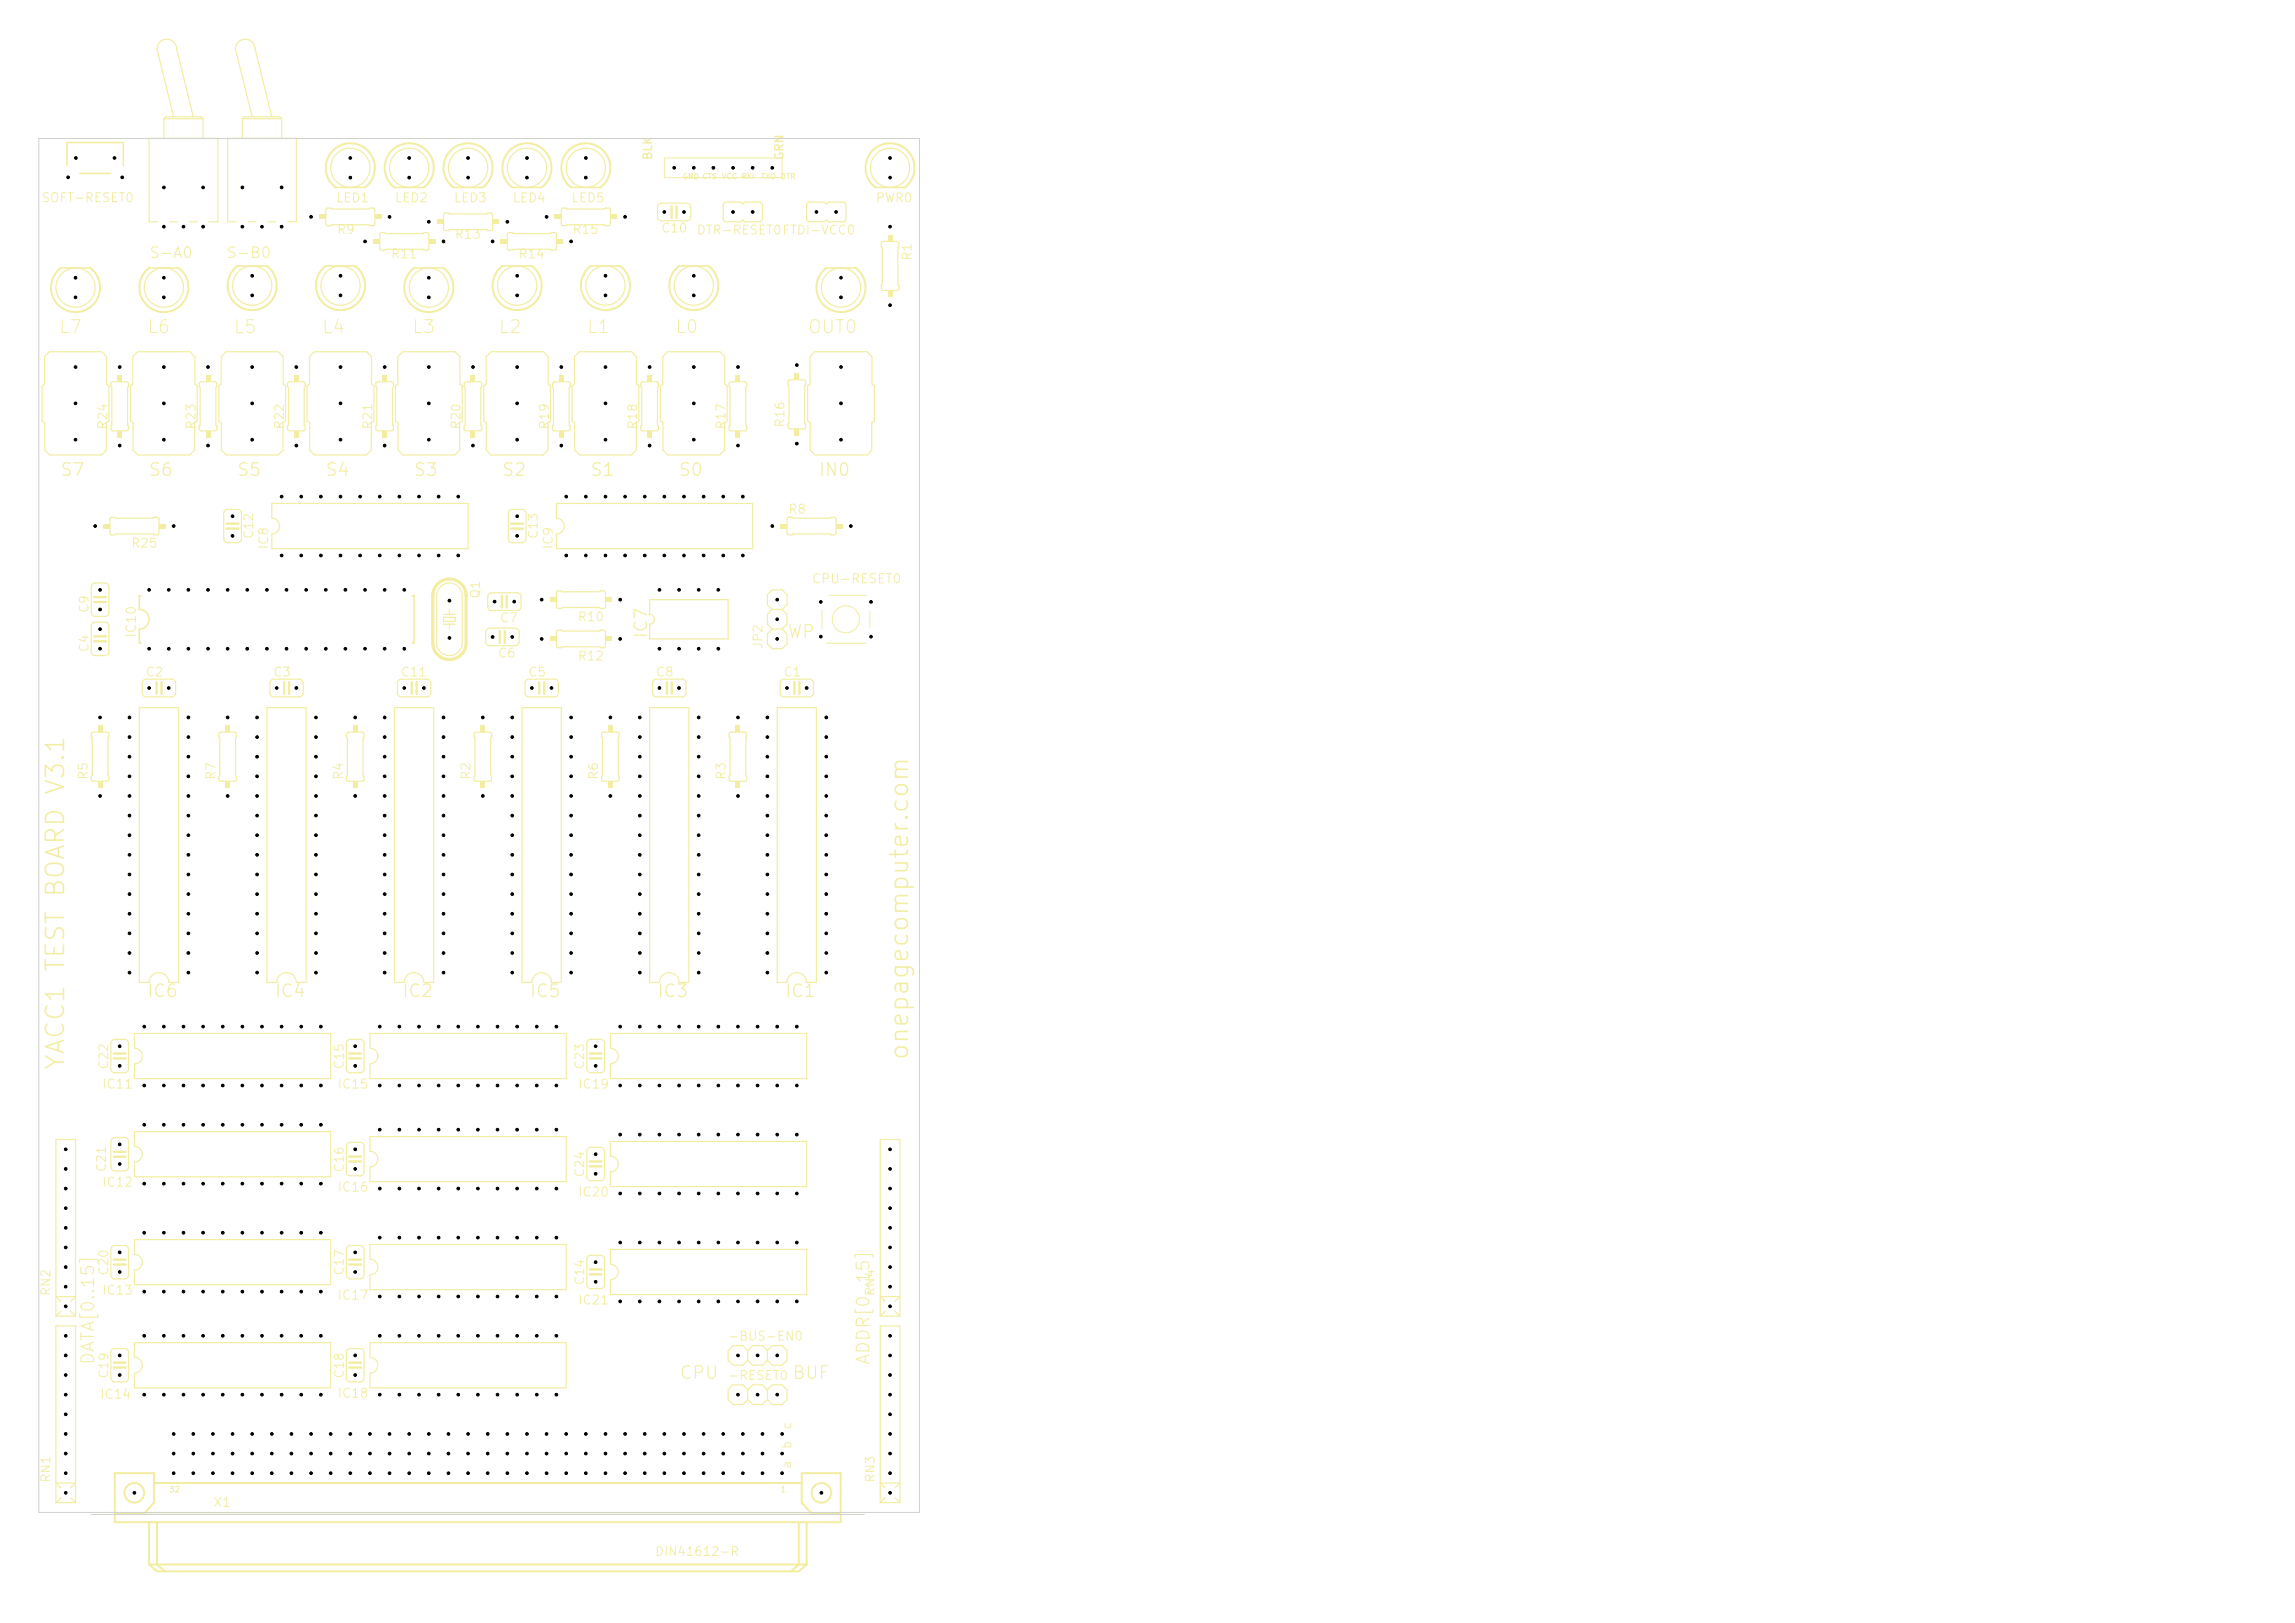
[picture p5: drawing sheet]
<svg xmlns="http://www.w3.org/2000/svg" width="297mm" height="210mm" viewBox="0 0 297 210" stroke-linecap="round" stroke-linejoin="round" font-family="sans-serif">
<defs><g id="words">
<g font-size="2.3" fill="#f2eda1">
<text x="118.1" y="137.4" transform="rotate(-90 118.1 137.4)">onepagecomputer.com</text>
<text x="8.9" y="138.7" transform="rotate(-90 8.9 138.7)">YACC1 TEST BOARD V3.1</text>
</g>
<g font-size="1.7" fill="#f2eda1">
<text x="7.5" y="43.5">L7</text>
<text x="18.9" y="43.5">L6</text>
<text x="30.1" y="43.5">L5</text>
<text x="41.5" y="43.5">L4</text>
<text x="53.2" y="43.5">L3</text>
<text x="64.4" y="43.5">L2</text>
<text x="75.8" y="43.5">L1</text>
<text x="87.2" y="43.5">L0</text>
<text x="104.4" y="43.5">OUT0</text>
</g>
<g font-size="1.6" fill="#f2eda1">
<text x="7.7" y="62">S7</text>
<text x="19.1" y="62">S6</text>
<text x="30.6" y="62">S5</text>
<text x="42" y="62">S4</text>
<text x="53.4" y="62">S3</text>
<text x="64.8" y="62">S2</text>
<text x="76.3" y="62">S1</text>
<text x="87.7" y="62">S0</text>
<text x="105.8" y="62">IN0</text>
<text x="84.2" y="82.7" transform="rotate(-90 84.2 82.7)">IC7</text>
<text x="101.8" y="83">WP</text>
<text x="18.9" y="129.4">IC6</text>
<text x="35.4" y="129.4">IC4</text>
<text x="51.9" y="129.4">IC2</text>
<text x="68.4" y="129.4">IC5</text>
<text x="85" y="129.4">IC3</text>
<text x="101.5" y="129.4">IC1</text>
<text x="12.6" y="176.7" transform="rotate(-90 12.6 176.7)">DATA[0..15]</text>
<text x="87.8" y="178.8">CPU</text>
<text x="102.4" y="178.8">BUF</text>
<text x="112.9" y="176.7" transform="rotate(-90 112.9 176.7)">ADDR[0..15]</text>
</g>
<g font-size="1.4" fill="#f2eda1">
<text x="19.2" y="33.7">S-A0</text>
<text x="29.2" y="33.7">S-B0</text>
</g>
<g font-size="1.2" fill="#f2eda1">
<text x="5.3" y="26.4">SOFT-RESET0</text>
<text x="43.4" y="26.5">LED1</text>
<text x="51" y="26.5">LED2</text>
<text x="58.6" y="26.5">LED3</text>
<text x="66.2" y="26.5">LED4</text>
<text x="73.9" y="26.5">LED5</text>
<text x="113.2" y="26.5">PWR0</text>
<text x="43.5" y="30.6">R9</text>
<text x="50.5" y="33.7">R11</text>
<text x="58.8" y="31.2">R13</text>
<text x="67" y="33.7">R14</text>
<text x="74" y="30.6">R15</text>
<text x="85.5" y="30.4">C10</text>
<text x="90.1" y="30.6">DTR-RESET0FTDI-VCC0</text>
<text x="118.3" y="33.8" transform="rotate(-90 118.3 33.8)">R1</text>
<text x="14.2" y="55.7" transform="rotate(-90 14.2 55.7)">R24</text>
<text x="25.6" y="55.7" transform="rotate(-90 25.6 55.7)">R23</text>
<text x="37" y="55.7" transform="rotate(-90 37 55.7)">R22</text>
<text x="48.5" y="55.7" transform="rotate(-90 48.5 55.7)">R21</text>
<text x="59.9" y="55.7" transform="rotate(-90 59.9 55.7)">R20</text>
<text x="71.3" y="55.7" transform="rotate(-90 71.3 55.7)">R19</text>
<text x="82.7" y="55.7" transform="rotate(-90 82.7 55.7)">R18</text>
<text x="94.2" y="55.7" transform="rotate(-90 94.2 55.7)">R17</text>
<text x="101.8" y="55.4" transform="rotate(-90 101.8 55.4)">R16</text>
<text x="16.9" y="71.1">R25</text>
<text x="33" y="69.8" transform="rotate(-90 33 69.8)">C12</text>
<text x="35" y="71.2" transform="rotate(-90 35 71.2)">IC8</text>
<text x="69.9" y="69.8" transform="rotate(-90 69.9 69.8)">C13</text>
<text x="71.8" y="71.2" transform="rotate(-90 71.8 71.2)">IC9</text>
<text x="101.9" y="66.7">R8</text>
<text x="62.4" y="77.6" transform="rotate(-90 62.4 77.6)">Q1</text>
<text x="105" y="75.8">CPU-RESET0</text>
<text x="11.8" y="79.4" transform="rotate(-90 11.8 79.4)">C9</text>
<text x="17.9" y="82.6" transform="rotate(-90 17.9 82.6)">IC10</text>
<text x="64.6" y="80.8">C7</text>
<text x="74.7" y="80.7">R10</text>
<text x="11.8" y="84.5" transform="rotate(-90 11.8 84.5)">C4</text>
<text x="18.8" y="87.8">C2</text>
<text x="35.3" y="87.8">C3</text>
<text x="51.8" y="87.8">C11</text>
<text x="64.4" y="85.4">C6</text>
<text x="68.3" y="87.8">C5</text>
<text x="74.7" y="85.8">R12</text>
<text x="84.8" y="87.8">C8</text>
<text x="99" y="84.1" transform="rotate(-90 99 84.1)">JP2</text>
<text x="101.3" y="87.8">C1</text>
<text x="11.6" y="101" transform="rotate(-90 11.6 101)">R5</text>
<text x="28.1" y="101" transform="rotate(-90 28.1 101)">R7</text>
<text x="44.6" y="101" transform="rotate(-90 44.6 101)">R4</text>
<text x="61.2" y="101" transform="rotate(-90 61.2 101)">R2</text>
<text x="77.7" y="101" transform="rotate(-90 77.7 101)">R6</text>
<text x="94.2" y="101" transform="rotate(-90 94.2 101)">R3</text>
<text x="13.1" y="141.2">IC11</text>
<text x="14.3" y="138.5" transform="rotate(-90 14.3 138.5)">C22</text>
<text x="43.6" y="141.2">IC15</text>
<text x="44.8" y="138.5" transform="rotate(-90 44.8 138.5)">C15</text>
<text x="74.7" y="141.2">IC19</text>
<text x="75.9" y="138.5" transform="rotate(-90 75.9 138.5)">C23</text>
<text x="13.1" y="153.9">IC12</text>
<text x="14" y="151.8" transform="rotate(-90 14 151.8)">C21</text>
<text x="43.6" y="154.5">IC16</text>
<text x="44.8" y="151.8" transform="rotate(-90 44.8 151.8)">C16</text>
<text x="74.7" y="155.1">IC20</text>
<text x="75.9" y="152.4" transform="rotate(-90 75.9 152.4)">C24</text>
<text x="6.8" y="167.8" transform="rotate(-90 6.8 167.8)">RN2</text>
<text x="13.1" y="167.8">IC13</text>
<text x="14.3" y="165.1" transform="rotate(-90 14.3 165.1)">C20</text>
<text x="44.8" y="165.1" transform="rotate(-90 44.8 165.1)">C17</text>
<text x="75.9" y="166.4" transform="rotate(-90 75.9 166.4)">C14</text>
<text x="113.5" y="167.8" transform="rotate(-90 113.5 167.8)">RN4</text>
<text x="43.6" y="168.5">IC17</text>
<text x="74.7" y="169.1">IC21</text>
<text x="94.1" y="173.8">-BUS-EN0</text>
<text x="14.3" y="178.5" transform="rotate(-90 14.3 178.5)">C19</text>
<text x="44.8" y="178.5" transform="rotate(-90 44.8 178.5)">C18</text>
<text x="94.1" y="178.8">-RESET0</text>
<text x="12.9" y="181.3">IC14</text>
<text x="43.6" y="181.2">IC18</text>
<text x="6.8" y="191.9" transform="rotate(-90 6.8 191.9)">RN1</text>
<text x="113.5" y="191.9" transform="rotate(-90 113.5 191.9)">RN3</text>
<text x="27.5" y="195.3">X1</text>
</g>
<g font-size="1.1" fill="#f2eda1">
<text x="84.6" y="20.8" transform="rotate(-90 84.6 20.8)">BLK</text>
<text x="101.7" y="20.8" transform="rotate(-90 101.7 20.8)">GRN</text>
<text x="102.7" y="185.1" transform="rotate(-90 102.7 185.1)">c</text>
<text x="102.7" y="190.1" transform="rotate(-90 102.7 190.1)">a</text>
<text x="102.7" y="187.6" transform="rotate(-90 102.7 187.6)">b</text>
<text x="84.7" y="201.6">DIN41612-R</text>
</g>
<g font-size=".7" fill="#f2eda1">
<text x="88.3" y="23.4">GND CTS</text>
<text x="93.4" y="23.4">VCC RXI</text>
<text x="98.4" y="23.4">TXO</text>
<text x="101" y="23.4">DTR</text>
<text x="21.8" y="193.3">32</text>
<text x="100.9" y="193.3">1</text>
</g>
</g></defs>
<path d="M37.3 49.5l.2-.1h1.7l.3 .2v.4l-.1 .2v4.8l.1 .1v.4l-.2 .2h-1.9l-.2-.1v-.5l.1-.1v-4.8l-.1-.2z" fill="none" stroke="#f2eda1" stroke-width=".15"/>
<g fill="#f2eda1">
<path d="M38 48.5h.7v.9h-.7z"/>
<path d="M38 55.7h.7v.9h-.7z"/>
</g>
<path d="M11.9 94.8l.2-.1h1.7l.3 .2v.5l-.1 .1v4.8l.1 .2v.3l-.2 .3h-1.9l-.2-.2v-.4l.1-.2v-4.8l-.1-.1z" fill="none" stroke="#f2eda1" stroke-width=".15"/>
<g fill="#f2eda1">
<path d="M12.6 93.9h.7v.8h-.7z"/>
<path d="M12.6 101.1h.7v.9h-.7z"/>
</g>
<path d="M25.9 49.5l.1-.1h1.8l.2 .2 .1 .4-.2 .2v4.8l.2 .1v.4l-.2 .2h-1.9l-.2-.1v-.5l.1-.1v-4.8l-.1-.2zM63 81.4l.4-.1h3.3a.51 .51 0 0 1 .5 .5v1.3a.51 .51 0 0 1-.5 .5h-3.3a.51 .51 0 0 1-.5-.5v-1.4z" fill="none" stroke="#f2eda1" stroke-width=".15"/>
<path d="M64.7 81.7v1.5M65.3 81.7v1.5" fill="none" stroke="#f2eda1" stroke-width=".3"/>
<g fill="#f2eda1">
<path d="M26.6 48.5h.6v.9h-.6z"/>
<path d="M26.6 55.7h.6v.9h-.6z"/>
</g>
<path d="M102.1 49.2l.1-.1h1.8l.2 .2 .1 .5-.2 .1v4.8l.2 .2v.3l-.2 .3h-1.9l-.2-.2v-.4l.1-.2v-4.8l-.1-.1zM18.6 88l.3-.1h3.3a.51 .51 0 0 1 .5 .5v1.3a.51 .51 0 0 1-.5 .5h-3.3a.51 .51 0 0 1-.5-.5v-1.4z" fill="none" stroke="#f2eda1" stroke-width=".15"/>
<path d="M20.3 88.3v1.5M20.9 88.3v1.5" fill="none" stroke="#f2eda1" stroke-width=".3"/>
<g fill="#f2eda1">
<path d="M102.8 48.3h.6v.8h-.6z"/>
<path d="M102.8 55.5h.6v.9h-.6z"/>
</g>
<path d="M60.1 49.5l.2-.1h1.8l.2 .2 .1 .4-.2 .2v4.8l.2 .1v.4l-.2 .2h-1.9l-.2-.1v-.5l.1-.1v-4.8l-.1-.2zM47.9 147.1h25.4v5.8h-25.4v-1.9a1.02 1.02 0 0 0 1-1 1.02 1.02 0 0 0-1-1z" fill="none" stroke="#f2eda1" stroke-width=".15"/>
<g fill="#f2eda1">
<path d="M60.9 48.5h.6v.9h-.6z"/>
<path d="M60.9 55.7h.6v.9h-.6z"/>
</g>
<path d="M65.9 66.1l.3-.2h1.4a.51 .51 0 0 1 .5 .5v3.3a.51 .51 0 0 1-.5 .5h-1.3a.51 .51 0 0 1-.5-.5v-3.3zM44.9 94.8l.2-.1h1.8l.2 .2v.5l-.1 .1v4.8l.1 .2v.3l-.2 .3h-1.8l-.3-.2v-.4l.2-.2v-4.8l-.2-.1zM45 161.3l.3-.1h1.3a.51 .51 0 0 1 .5 .5v3.3a.51 .51 0 0 1-.5 .5h-1.3a.51 .51 0 0 1-.5-.5v-3.3z" fill="none" stroke="#f2eda1" stroke-width=".15"/>
<path d="M66.2 67.8h1.5M66.2 68.4h1.5M45.2 163h1.5M45.2 163.6h1.5" fill="none" stroke="#f2eda1" stroke-width=".3"/>
<g fill="#f2eda1">
<path d="M45.7 93.9h.6v.8h-.6z"/>
<path d="M45.7 101.1h.6v.9h-.6z"/>
</g>
<path d="M77.9 94.8l.2-.1h1.8l.2 .2v.5l-.1 .1v4.8l.1 .2v.3l-.1 .3h-1.9l-.2-.2-.1-.4 .2-.2v-4.8l-.2-.1z" fill="none" stroke="#f2eda1" stroke-width=".15"/>
<g fill="#f2eda1">
<path d="M78.7 93.9h.6v.8h-.6z"/>
<path d="M78.7 101.1h.6v.9h-.6z"/>
</g>
<g fill="none" stroke="#f2eda1" stroke-width=".15">
<path d="M93.8 26.2h2.1l.2 .2 .3-.2h2l.3 .2v2l-.3 .3h-2l-.3-.3-.2 .3h-2.1l-.2-.3v-2zM14.3 67l.6-.1 .1 .2h4.8l.1-.2h.5l.2 .3v1.8l-.3 .2h-.4l-.1-.1h-4.8l-.1 .1h-.5l-.2-.2v-1.8zM99.9 78.9l-.6-.7v-1.2l.6-.7h1.3l.6 .7v1.2l-.6 .7M99.9 78.9l-.6 .6v1.3l.6 .6M99.9 78.9h1.3M101.2 78.9l.6 .6v1.3l-.6 .6M99.9 81.4l-.6 .6v1.3l.6 .6h1.3l.6-.6v-1.3l-.6-.6M99.9 81.4h1.3M17.4 133.7h25.4v5.9h-25.4v-1.9a1.02 1.02 0 0 0 1-1.1 1.02 1.02 0 0 0-1-1zM113.9 170.3v-22.9h2.6v22.9M113.9 170.3h2.6M114.5 168.4l-.6-.6h2.6l-.7 .6"/>
<path d="M114.5 169.7l-.6 .6M115.8 169.7l.7 .6"/>
<circle cx="9.8" cy="37.2" r="2.54"/>
</g>
<path d="M7.9 34.7h3.8" fill="none" stroke="#f2eda1" stroke-width=".2"/>
<path d="M7.9 34.7a3.2 3.2 0 0 0-.5 4.6 3.2 3.2 0 0 0 4.7 0 3.2 3.2 0 0 0-.4-4.6" fill="none" stroke="#f2eda1" stroke-width=".25"/>
<g fill="#f2eda1">
<path d="M13.4 67.8h.8v.6h-.8z"/>
<path d="M20.6 67.8h.8v.6h-.8z"/>
</g>
<path d="M104.6 26.2h2.1l.2 .2 .3-.2h2l.3 .2v2l-.3 .3h-2l-.3-.3-.2 .3h-2.1l-.2-.3v-2zM63.5 45.5h6.8l.6 .6v3.6l.3 .2v4.6l-.3 .2v3.5l-.6 .7h-6.7l-.7-.7v-3.5l-.3-.2v-4.6l.3-.2v-3.6zM94.4 94.8l.2-.1h1.8l.2 .2v.5l-.1 .1v4.8l.1 .2v.3l-.1 .3h-1.9l-.2-.2v-.4l.1-.2v-4.8l-.1-.1zM17.4 160.4h25.4v5.8h-25.4v-1.9a1.02 1.02 0 0 0 1-1 1.02 1.02 0 0 0-1-1z" fill="none" stroke="#f2eda1" stroke-width=".15"/>
<path d="M18.3 77.1h-.3v1.8a1.27 1.27 0 0 1 1.3 1.2 1.27 1.27 0 0 1-1.3 1.3v1.8h.3M53.3 77.1h.3v6.1h-.3" fill="none" stroke="#f2eda1" stroke-width=".2"/>
<g fill="#f2eda1">
<path d="M95.2 93.9h.6v.8h-.6z"/>
<path d="M95.2 101.1h.6v.9h-.6z"/>
</g>
<path d="M8.7 21.4v-3h7.3v3M10.3 22.4h4M43.4 24.3h3.8M73.9 24.3h3.8M113.3 24.3h3.8" fill="none" stroke="#f2eda1" stroke-width=".2"/>
<path d="M43.4 24.3a3.2 3.2 0 0 1-.4-4.7 3.2 3.2 0 0 1 4.7 0 3.2 3.2 0 0 1-.5 4.7M73.9 24.3a3.2 3.2 0 0 1-.4-4.7 3.2 3.2 0 0 1 4.7 0 3.2 3.2 0 0 1-.5 4.7M113.3 24.3a3.2 3.2 0 0 1-.5-4.7 3.2 3.2 0 0 1 4.7 0 3.2 3.2 0 0 1-.4 4.7" fill="none" stroke="#f2eda1" stroke-width=".25"/>
<g fill="none" stroke="#f2eda1" stroke-width=".15">
<path d="M21.2 15.4v2.5M21.2 15.4l.3-.3h4.5l.3 .3M21.2 15.4h5.1M22.5 15.1l-2.2-8.8a1.27 1.27 0 0 1 1.3-1.2 1.27 1.27 0 0 1 1.3 1.2l2.1 8.8M26.3 15.4v2.5M20.4 28.7h-1.1v-10.8h8.9v10.8h-1.2M22 28.7h1M24.5 28.7h1M17.8 45.5h6.8l.6 .6v3.6l.3 .2v4.6l-.3 .2v3.5l-.6 .7h-6.7l-.7-.7v-3.5l-.3-.2v-4.6l.3-.2v-3.6zM40.7 45.5h6.7l.7 .6v3.6l.3 .2v4.6l-.3 .2v3.5l-.7 .7h-6.7l-.6-.7v-3.5l-.4-.2v-4.6l.4-.2v-3.6zM83 49.5l.2-.1h1.8l.2 .2v.4l-.1 .2v4.8l.1 .1v.4l-.2 .2h-1.8l-.3-.1v-.5l.2-.1v-4.8l-.2-.2zM12 75.6l.3-.2h1.3a.51 .51 0 0 1 .5 .5v3.3a.51 .51 0 0 1-.5 .6h-1.3a.51 .51 0 0 1-.5-.6v-3.3z"/>
<path d="M29.1 66.1l.3-.2h1.3a.51 .51 0 0 1 .5 .5v3.3a.51 .51 0 0 1-.5 .5h-1.2a.51 .51 0 0 1-.5-.5v-3.3zM57 75.9a1.65 1.65 0 0 1 1.8-.3 1.65 1.65 0 0 1 1 1.5v6.1a1.65 1.65 0 0 1-1.6 1.6 1.65 1.65 0 0 1-1.7-1.6v-6.1a1.65 1.65 0 0 1 .5-1.2zM57.4 79.9h1.5v.5h-1.5zM57.4 79.5h1.5M58.2 78.9v.6M72 65.1h25.4v5.9h-25.4v-1.9a1.02 1.02 0 0 0 1-1 1.02 1.02 0 0 0-1-1zM57.4 80.8h1.5M58.2 80.8v.6M39.6 127v-35.4h-5.1v35.5h1.3a1.27 1.27 0 0 1 1.3-1.2 1.27 1.27 0 0 1 1.2 1.2h1.3M47.9 133.7h25.4v5.9h-25.4v-1.9a1.02 1.02 0 0 0 1-1.1 1.02 1.02 0 0 0-1-1zM56.1 127v-35.4h-5v35.5h1.2a1.27 1.27 0 0 1 1.3-1.2 1.27 1.27 0 0 1 1.3 1.2h1.2M72.6 127v-35.4h-5v35.5h1.2a1.27 1.27 0 0 1 1.3-1.2 1.27 1.27 0 0 1 1.3 1.2h1.2"/>
<path d="M76.1 134.6l.3-.1h1.3a.51 .51 0 0 1 .5 .5v3.3a.51 .51 0 0 1-.5 .5h-1.3a.51 .51 0 0 1-.5-.5v-3.3zM79 133.7h25.4v5.9h-25.4v-1.9a1.02 1.02 0 0 0 1-1.1 1.02 1.02 0 0 0-1-1zM105.7 127v-35.4h-5.1v35.5h1.2a1.27 1.27 0 0 1 1.3-1.2 1.27 1.27 0 0 1 1.3 1.2h1.3M45 148l.3-.2h1.3a.51 .51 0 0 1 .5 .5v3.3a.51 .51 0 0 1-.5 .5h-1.3a.51 .51 0 0 1-.5-.5v-3.3zM79 147.7h25.4v5.8h-25.4v-1.9a1.02 1.02 0 0 0 1-1 1.02 1.02 0 0 0-1-1zM14.5 174.6l.3-.1h1.3a.51 .51 0 0 1 .5 .5v3.3a.51 .51 0 0 1-.5 .5h-1.2a.51 .51 0 0 1-.6-.5v-3.3zM14.5 161.3l.3-.1h1.3a.51 .51 0 0 1 .5 .5v3.3a.51 .51 0 0 1-.5 .5h-1.2a.51 .51 0 0 1-.6-.5v-3.3zM96.8 179.8l-.7-.6h-1.2l-.7 .6v1.3l.7 .6h1.2l.7-.6M96.8 179.8l.6-.6h1.3l.6 .6M96.8 179.8v1.3M99.3 179.8l.6-.6h1.3l.6 .6v1.3l-.6 .6h-1.3l-.6-.6M99.3 179.8v1.3"/>
<path d="M96.8 181.1l.6 .6h1.3l.6-.6M113.9 194.4v-22.8h2.6v22.8M113.9 194.4h2.6M114.5 192.5l-.6-.6h2.6l-.7 .6M114.5 193.8l-.6 .6M115.8 193.8l.7 .6"/>
<circle cx="45.3" cy="21.7" r="2.54"/>
<circle cx="75.8" cy="21.7" r="2.54"/>
<circle cx="115.2" cy="21.7" r="2.54"/>
</g>
<path d="M56.6 75.6a2.16 2.16 0 0 1 2.4-.5 2.16 2.16 0 0 1 1.3 2v6.1a2.16 2.16 0 0 1-2.1 2.1 2.16 2.16 0 0 1-2.2-2.1v-6.1a2.16 2.16 0 0 1 .6-1.5z" fill="none" stroke="#f2eda1" stroke-width=".41"/>
<path d="M12.2 77.3h1.5M12.2 77.9h1.5M29.3 67.8h1.6M29.3 68.4h1.6M76.3 136.3h1.5M76.3 137h1.5M45.2 149.7h1.5M45.2 150.3h1.5M14.7 176.3h1.6M14.7 177h1.6M14.7 163h1.6M14.7 163.6h1.6" fill="none" stroke="#f2eda1" stroke-width=".3"/>
<g fill="none" stroke="#f2eda1" stroke-width=".13">
<path d="M106.4 78.9v2.4M107.3 77h4.8M112.6 79v2.2M107 83.2h5.1"/>
<circle cx="109.5" cy="80.1" r="1.75"/>
</g>
<g fill="#f2eda1">
<path d="M83.8 48.5h.6v.9h-.6z"/>
<path d="M83.8 55.7h.6v.9h-.6z"/>
</g>
<path d="M86 20.4h15.2v2.6h-15.2z" fill="none" stroke="#f2eda1" stroke-width=".13"/>
<g fill="none" stroke="#f2eda1" stroke-width=".15">
<path d="M72.7 27l.6-.1 .1 .1h4.8l.2-.1h.4l.2 .3v1.8l-.3 .2h-.3l-.2-.1h-4.8l-.1 .1h-.5l-.2-.2v-1.8zM52.1 45.5h6.8l.6 .6v3.6l.3 .2v4.6l-.3 .2v3.5l-.7 .7h-6.7l-.6-.7v-3.5l-.3-.2v-4.6l.3-.2v-3.6zM84.1 77.6h10.1v5.1h-10.1v-1.9a.63 .63 0 0 0 .6-.7 .63 .63 0 0 0-.6-.6zM84.6 88l.4-.1h3.3a.51 .51 0 0 1 .5 .5v1.3a.51 .51 0 0 1-.5 .5h-3.3a.51 .51 0 0 1-.5-.5v-1.4zM76.1 148.6l.3-.1h1.3a.51 .51 0 0 1 .5 .5v3.3a.51 .51 0 0 1-.5 .5h-1.3a.51 .51 0 0 1-.5-.5v-3.3zM17.4 173.7h25.4v5.9h-25.4v-1.9a1.02 1.02 0 0 0 1-1 1.02 1.02 0 0 0-1-1.1zM79 161.7h25.4v5.8h-25.4v-1.9a1.02 1.02 0 0 0 1-1 1.02 1.02 0 0 0-1-1z"/>
<circle cx="89.8" cy="37" r="2.54"/>
</g>
<path d="M86.3 88.3v1.5M86.9 88.3v1.5M76.3 150.3h1.5M76.3 150.9h1.5" fill="none" stroke="#f2eda1" stroke-width=".3"/>
<path d="M87.9 34.4h3.8" fill="none" stroke="#f2eda1" stroke-width=".2"/>
<path d="M87.9 34.4a3.2 3.2 0 0 0-.5 4.7 3.2 3.2 0 0 0 4.7 0 3.2 3.2 0 0 0-.4-4.7" fill="none" stroke="#f2eda1" stroke-width=".25"/>
<g fill="#f2eda1">
<path d="M71.8 27.8h.8v.6h-.8z"/>
<path d="M79 27.8h.9v.6h-.9z"/>
</g>
<path d="M57.5 27.6h.5l.2 .1h4.8l.1-.1h.5l.1 .2v1.9l-.2 .1h-.4l-.1-.1h-4.8l-.2 .1h-.4l-.2-.2v-1.8zM47.9 173.7h25.4v5.9h-25.4v-1.9a1.02 1.02 0 0 0 1-1 1.02 1.02 0 0 0-1-1.1z" fill="none" stroke="#f2eda1" stroke-width=".15"/>
<g fill="#f2eda1">
<path d="M56.5 28.4h.9v.6h-.9z"/>
<path d="M63.7 28.4h.9v.6h-.9z"/>
</g>
<path d="M72.1 76.5h.5l.2 .1h4.8l.1-.1h.5l.2 .2-.1 1.9-.2 .1h-.4l-.1-.1h-4.8l-.2 .1h-.4l-.2-.2v-1.8z" fill="none" stroke="#f2eda1" stroke-width=".15"/>
<g fill="#f2eda1">
<path d="M71.1 77.3h.9v.6h-.9z"/>
<path d="M78.4 77.3h.8v.6h-.8z"/>
</g>
<path d="M19.3 34.7h3.8M42.2 34.4h3.8M106.9 34.7h3.8" fill="none" stroke="#f2eda1" stroke-width=".2"/>
<path d="M19.3 34.7a3.2 3.2 0 0 0-.4 4.6 3.2 3.2 0 0 0 4.7 0 3.2 3.2 0 0 0-.5-4.6M42.2 34.4a3.2 3.2 0 0 0-.5 4.7 3.2 3.2 0 0 0 4.7 0 3.2 3.2 0 0 0-.4-4.7M106.9 34.7a3.2 3.2 0 0 0-.4 4.6 3.2 3.2 0 0 0 4.7 0 3.2 3.2 0 0 0-.5-4.6" fill="none" stroke="#f2eda1" stroke-width=".25"/>
<g fill="none" stroke="#f2eda1" stroke-width=".15">
<path d="M86.4 45.5h6.8l.6 .6v3.6l.3 .2v4.6l-.3 .2v3.5l-.7 .7h-6.7l-.6-.7v-3.5l-.3-.2v-4.6l.3-.2v-3.6zM94.4 49.5l.2-.1h1.8l.2 .2v.4l-.1 .2v4.8l.1 .1v.4l-.1 .2h-1.9l-.2-.1v-.5l.1-.1v-4.8l-.1-.2zM14.5 134.6l.3-.1h1.3a.51 .51 0 0 1 .5 .5v3.3a.51 .51 0 0 1-.5 .5h-1.2a.51 .51 0 0 1-.6-.5v-3.3zM23.1 127v-35.4h-5.1v35.5h1.3a1.27 1.27 0 0 1 1.3-1.2 1.27 1.27 0 0 1 1.2 1.2h1.3"/>
<circle cx="21.2" cy="37.2" r="2.54"/>
<circle cx="44.1" cy="37" r="2.54"/>
<circle cx="108.8" cy="37.2" r="2.54"/>
</g>
<path d="M14.7 136.3h1.6M14.7 137h1.6" fill="none" stroke="#f2eda1" stroke-width=".3"/>
<g fill="#f2eda1">
<path d="M95.2 48.5h.6v.9h-.6z"/>
<path d="M95.2 55.7h.6v.9h-.6z"/>
</g>
<path d="M65.7 30.2l.6-.1 .1 .1h4.8l.2-.1h.4l.2 .2v1.9l-.2 .2h-.4l-.2-.1h-4.8l-.1 .1h-.5l-.1-.3v-1.8zM29.3 45.5h6.7l.6 .6v3.6l.4 .2v4.6l-.4 .2v3.5l-.6 .7h-6.7l-.7-.7v-3.5l-.3-.2v-4.6l.3-.2v-3.6z" fill="none" stroke="#f2eda1" stroke-width=".15"/>
<g fill="#f2eda1">
<path d="M64.8 30.9h.9v.6h-.9z"/>
<path d="M72 30.9h.9v.6h-.9z"/>
</g>
<path d="M61.4 94.8l.2-.1h1.8l.2 .2v.5l-.1 .1v4.8l.1 .2v.3l-.1 .3h-1.9l-.2-.2-.1-.4 .2-.2v-4.8l-.2-.1z" fill="none" stroke="#f2eda1" stroke-width=".15"/>
<g fill="#f2eda1">
<path d="M62.2 93.9h.6v.8h-.6z"/>
<path d="M62.2 101.1h.6v.9h-.6z"/>
</g>
<path d="M48.7 49.5l.2-.1h1.8l.2 .2v.4l-.1 .2v4.8l.1 .1v.4l-.1 .2h-1.9l-.2-.1-.1-.5 .2-.1v-4.8l-.2-.2z" fill="none" stroke="#f2eda1" stroke-width=".15"/>
<g fill="#f2eda1">
<path d="M49.5 48.5h.6v.9h-.6z"/>
<path d="M49.5 55.7h.6v.9h-.6z"/>
</g>
<g fill="none" stroke="#f2eda1" stroke-width=".15">
<path d="M114.1 31.3l.2-.1h1.8l.2 .2v.5l-.1 .1v4.8l.1 .2v.3l-.1 .3h-1.9l-.2-.2-.1-.4 .2-.2v-4.8l-.2-.1zM35.2 65.1h25.4v5.9h-25.4v-1.9a1.02 1.02 0 0 0 1-1 1.02 1.02 0 0 0-1-1zM63.3 76.9l.3-.2h3.3a.51 .51 0 0 1 .5 .5v1.3a.51 .51 0 0 1-.5 .5h-3.3a.51 .51 0 0 1-.5-.5v-1.3zM101.1 88l.4-.1h3.3a.51 .51 0 0 1 .5 .5v1.3a.51 .51 0 0 1-.5 .5h-3.3a.51 .51 0 0 1-.5-.5v-1.4zM45 134.6l.3-.1h1.3a.51 .51 0 0 1 .5 .5v3.3a.51 .51 0 0 1-.5 .5h-1.3a.51 .51 0 0 1-.5-.5v-3.3zM14.5 147.3l.3-.1h1.3a.51 .51 0 0 1 .5 .5v3.3a.51 .51 0 0 1-.5 .5h-1.2a.51 .51 0 0 1-.6-.5v-3.3zM7.2 194.4v-22.8h2.6v22.8M7.2 194.4h2.6M7.9 192.5l-.7-.6h2.6l-.7 .6M7.9 193.8l-.7 .6M9.1 193.8l.7 .6"/>
<circle cx="53" cy="21.7" r="2.54"/>
<circle cx="66.9" cy="37" r="2.54"/>
<circle cx="68.2" cy="21.7" r="2.54"/>
</g>
<path d="M64.9 77.1v1.5M65.6 77.1v1.5M102.8 88.3v1.5M103.5 88.3v1.5M45.2 136.3h1.5M45.2 137h1.5M14.7 149h1.6M14.7 149.7h1.6" fill="none" stroke="#f2eda1" stroke-width=".3"/>
<path d="M51.1 24.3h3.8M65 34.4h3.8M66.3 24.3h3.8" fill="none" stroke="#f2eda1" stroke-width=".2"/>
<g fill="none" stroke="#f2eda1" stroke-width=".25">
<path d="M51 24.3a3.2 3.2 0 0 1-.4-4.7 3.2 3.2 0 0 1 4.7 0 3.2 3.2 0 0 1-.4 4.7M65 34.4a3.2 3.2 0 0 0-.4 4.7 3.2 3.2 0 0 0 4.7 0 3.2 3.2 0 0 0-.5-4.7M66.3 24.3a3.2 3.2 0 0 1-.5-4.7 3.2 3.2 0 0 1 4.7 0 3.2 3.2 0 0 1-.4 4.7M14.9 195.8h3.8l1.2-1.4v-3.8h-5v6.4h93.8M19.3 197v5.4M19.9 191.9h83.9M20.3 197.1v5.3l1 .9M103.4 197.1v5.3l-1 .9M104.4 197v5.4M108.8 190.6v6.4M108.8 190.6h-5v3.8l1.2 1.4h3.7M19.3 202.4h85.1"/>
<path d="M19.3 202.4l1 .9h83.1l1-.9"/>
<circle cx="17.4" cy="193.2" r="1.27"/>
<circle cx="106.3" cy="193.2" r="1.27"/>
</g>
<path d="M14.9 195.9h93.8" fill="none" stroke="#f2eda1" stroke-width=".13"/>
<g fill="#f2eda1">
<path d="M114.9 30.4h.6v.8h-.6z"/>
<path d="M114.9 37.6h.6v.9h-.6z"/>
</g>
<path d="M14.4 49.5l.2-.1h1.8l.2 .2v.4l-.1 .2v4.8l.1 .1v.4l-.1 .2h-1.9l-.2-.1-.1-.5 .2-.1v-4.8l-.2-.2z" fill="none" stroke="#f2eda1" stroke-width=".15"/>
<g fill="#f2eda1">
<path d="M15.2 48.5h.6v.9h-.6z"/>
<path d="M15.2 55.7h.6v.9h-.6z"/>
</g>
<path d="M28.4 94.8l.2-.1h1.7l.3 .2v.5l-.1 .1v4.8l.1 .2v.3l-.2 .3h-1.9l-.2-.2v-.4l.1-.2v-4.8l-.1-.1z" fill="none" stroke="#f2eda1" stroke-width=".15"/>
<g fill="#f2eda1">
<path d="M29.2 93.9h.6v.8h-.6z"/>
<path d="M29.2 101.1h.6v.9h-.6z"/>
</g>
<g fill="none" stroke="#f2eda1" stroke-width=".15">
<path d="M101.9 67l.6-.1 .1 .2h4.8l.2-.2h.4l.2 .3v1.8l-.3 .2h-.3l-.2-.1h-4.8l-.1 .1h-.5l-.2-.2v-1.8zM12 80.7l.3-.2h1.3a.51 .51 0 0 1 .5 .5v3.3a.51 .51 0 0 1-.5 .5h-1.3a.51 .51 0 0 1-.5-.5v-3.3zM51.6 88l.3-.1h3.3a.51 .51 0 0 1 .5 .5v1.3a.51 .51 0 0 1-.5 .5h-3.3a.51 .51 0 0 1-.5-.5v-1.4z"/>
<circle cx="32.6" cy="37" r="2.54"/>
</g>
<path d="M12.2 82.3h1.5M12.2 83h1.5M53.3 88.3v1.5M53.9 88.3v1.5" fill="none" stroke="#f2eda1" stroke-width=".3"/>
<path d="M30.7 34.4h3.8" fill="none" stroke="#f2eda1" stroke-width=".2"/>
<path d="M30.7 34.4a3.2 3.2 0 0 0-.4 4.7 3.2 3.2 0 0 0 4.7 0 3.2 3.2 0 0 0-.5-4.7" fill="none" stroke="#f2eda1" stroke-width=".25"/>
<g fill="#f2eda1">
<path d="M101 67.8h.8v.6h-.8z"/>
<path d="M108.2 67.8h.9v.6h-.9z"/>
</g>
<path d="M76.5 34.4h3.8" fill="none" stroke="#f2eda1" stroke-width=".2"/>
<path d="M76.4 34.4a3.2 3.2 0 0 0-.4 4.7 3.2 3.2 0 0 0 4.7 0 3.2 3.2 0 0 0-.4-4.7" fill="none" stroke="#f2eda1" stroke-width=".25"/>
<g fill="none" stroke="#f2eda1" stroke-width=".15">
<path d="M72.1 81.6l.5-.1 .2 .2h4.8l.1-.2h.5l.2 .3-.1 1.8-.2 .2h-.4l-.1-.1h-4.8l-.2 .1h-.4l-.2-.2v-1.8z"/>
<circle cx="78.4" cy="37" r="2.54"/>
</g>
<g fill="#f2eda1">
<path d="M71.1 82.4h.9v.6h-.9z"/>
<path d="M78.4 82.4h.8v.6h-.8z"/>
</g>
<path d="M42.2 27l.6-.1 .1 .1h4.8l.2-.1h.4l.2 .3v1.8l-.2 .2h-.4l-.2-.1h-4.8l-.1 .1h-.5l-.1-.2v-1.8zM75 45.5h6.7l.7 .6v3.6l.3 .2v4.6l-.4 .2v3.5l-.6 .7h-6.7l-.6-.7v-3.5l-.4-.2v-4.6l.3-.2v-3.6z" fill="none" stroke="#f2eda1" stroke-width=".15"/>
<g fill="#f2eda1">
<path d="M41.3 27.8h.9v.6h-.9z"/>
<path d="M48.5 27.8h.9v.6h-.9z"/>
</g>
<path d="M31.4 15.4v2.5M31.4 15.4l.2-.3h4.6l.2 .3M31.4 15.4h5M32.6 15.1l-2.1-8.8a1.27 1.27 0 0 1 1.2-1.2 1.27 1.27 0 0 1 1.3 1.2l2.2 8.8M36.4 15.4v2.5M30.6 28.7h-1.1v-10.8h8.8v10.8h-1.1M32.1 28.7h1M34.7 28.7h1M49.2 30.2l.6-.1 .1 .1h4.8l.2-.1h.4l.2 .2v1.9l-.3 .2h-.3l-.2-.1h-4.8l-.1 .1h-.5l-.2-.3v-1.8zM104.8 46.1l.7-.6h6.7l.6 .6v3.6l.4 .2v4.6l-.4 .2v3.5l-.6 .7h-6.7l-.7-.7v-3.5l-.3-.2v-4.6l.3-.2zM68.1 88l.3-.1h3.4a.51 .51 0 0 1 .5 .5v1.3a.51 .51 0 0 1-.5 .5h-3.4a.51 .51 0 0 1-.5-.5v-1.4z" fill="none" stroke="#f2eda1" stroke-width=".15"/>
<path d="M69.8 88.3v1.5M70.4 88.3v1.5" fill="none" stroke="#f2eda1" stroke-width=".3"/>
<g fill="#f2eda1">
<path d="M48.3 30.9h.8v.6h-.8z"/>
<path d="M55.5 30.9h.9v.6h-.9z"/>
</g>
<path d="M71.6 49.5l.2-.1h1.7l.3 .2v.4l-.1 .2v4.8l.1 .1v.4l-.2 .2h-1.9l-.2-.1v-.5l.1-.1v-4.8l-.1-.2z" fill="none" stroke="#f2eda1" stroke-width=".15"/>
<g fill="#f2eda1">
<path d="M72.3 48.5h.6v.9h-.6z"/>
<path d="M72.3 55.7h.6v.9h-.6z"/>
</g>
<g fill="none" stroke="#f2eda1" stroke-width=".15">
<path d="M85.2 26.4l.4-.1h3.3a.51 .51 0 0 1 .5 .5v1.3a.51 .51 0 0 1-.5 .5h-3.3a.51 .51 0 0 1-.5-.5v-1.4zM6.4 45.5h6.8l.6 .6v3.6l.3 .2v4.6l-.3 .2v3.5l-.7 .7h-6.7l-.6-.7v-3.5l-.3-.2v-4.6l.3-.2v-3.6zM35.1 88l.3-.1h3.3a.51 .51 0 0 1 .5 .5v1.3a.51 .51 0 0 1-.5 .5h-3.3a.51 .51 0 0 1-.5-.5v-1.4zM89.1 127v-35.4h-5v35.5h1.2a1.27 1.27 0 0 1 1.3-1.2 1.27 1.27 0 0 1 1.3 1.2h1.2M17.4 146.4h25.4v5.9h-25.4v-1.9a1.02 1.02 0 0 0 1-1.1 1.02 1.02 0 0 0-1-1zM7.2 170.3v-22.9h2.6v22.9M7.2 170.3h2.6M7.9 168.4l-.7-.6h2.6l-.7 .6M7.9 169.7l-.7 .6M9.1 169.7l.7 .6M45 174.6l.3-.1h1.3a.51 .51 0 0 1 .5 .5v3.3a.51 .51 0 0 1-.5 .5h-1.3a.51 .51 0 0 1-.5-.5v-3.3zM47.9 161h25.4v5.9h-25.4v-1.9a1.02 1.02 0 0 0 1-1 1.02 1.02 0 0 0-1-1.1z"/>
<path d="M76.1 162.6l.3-.2h1.3a.51 .51 0 0 1 .5 .5v3.3a.51 .51 0 0 1-.5 .5h-1.3a.51 .51 0 0 1-.5-.5v-3.3zM96.8 174.7l-.7-.6h-1.2l-.7 .6v1.3l.7 .7h1.2l.7-.7M96.8 174.7l.6-.6h1.3l.6 .6M96.8 176l.6 .7h1.3l.6-.7M96.8 174.7v1.3M99.3 174.7l.6-.6h1.3l.6 .6v1.3l-.6 .7h-1.3l-.6-.7M99.3 174.7v1.3"/>
<circle cx="55.5" cy="37.2" r="2.54"/>
<circle cx="60.6" cy="21.7" r="2.54"/>
</g>
<path d="M86.9 26.7v1.5M87.5 26.7v1.5M36.8 88.3v1.5M37.4 88.3v1.5M45.2 176.3h1.5M45.2 177h1.5M76.3 164.3h1.5M76.3 164.9h1.5" fill="none" stroke="#f2eda1" stroke-width=".3"/>
<path d="M53.6 34.7h3.8M58.7 24.3h3.8" fill="none" stroke="#f2eda1" stroke-width=".2"/>
<path d="M53.6 34.7a3.2 3.2 0 0 0-.5 4.6 3.2 3.2 0 0 0 4.7 0 3.2 3.2 0 0 0-.4-4.6M58.7 24.3a3.2 3.2 0 0 1-.5-4.7 3.2 3.2 0 0 1 4.7 0 3.2 3.2 0 0 1-.4 4.7" fill="none" stroke="#f2eda1" stroke-width=".25"/>
<path d="M5 17.9h114v177.8h-114zM11.8 196h100.1" fill="none" stroke="#d0d2cd" stroke-width=".13"/>
<g fill="#000" stroke="#000" stroke-width=".13">
<circle cx="8.8" cy="22.9" r=".17"/>
<circle cx="9.8" cy="38.5" r=".17"/>
<circle cx="9.8" cy="35.9" r=".17"/>
<circle cx="9.8" cy="20.4" r=".17"/>
<circle cx="14.8" cy="20.4" r=".17"/>
<circle cx="15.8" cy="22.9" r=".17"/>
<circle cx="21.2" cy="38.5" r=".17"/>
<circle cx="21.2" cy="24.3" r=".17"/>
<circle cx="21.2" cy="29.3" r=".17"/>
<circle cx="21.2" cy="35.9" r=".17"/>
<circle cx="23.7" cy="29.3" r=".17"/>
<circle cx="26.3" cy="24.3" r=".17"/>
<circle cx="26.3" cy="29.3" r=".17"/>
<circle cx="31.4" cy="29.3" r=".17"/>
<circle cx="31.4" cy="24.3" r=".17"/>
<circle cx="32.6" cy="38.2" r=".17"/>
<circle cx="32.6" cy="35.7" r=".17"/>
<circle cx="33.9" cy="29.3" r=".17"/>
<circle cx="36.4" cy="24.3" r=".17"/>
<circle cx="36.4" cy="29.3" r=".17"/>
<circle cx="40.3" cy="28.1" r=".17"/>
<circle cx="44.1" cy="38.2" r=".17"/>
<circle cx="44.1" cy="35.7" r=".17"/>
<circle cx="45.3" cy="23" r=".17"/>
<circle cx="45.3" cy="20.4" r=".17"/>
<circle cx="47.2" cy="31.2" r=".17"/>
<circle cx="50.4" cy="28.1" r=".17"/>
<circle cx="53" cy="23" r=".17"/>
<circle cx="53" cy="20.4" r=".17"/>
<circle cx="55.5" cy="38.5" r=".17"/>
<circle cx="55.5" cy="28.7" r=".17"/>
<circle cx="55.5" cy="35.9" r=".17"/>
<circle cx="57.4" cy="31.2" r=".17"/>
<circle cx="60.6" cy="20.4" r=".17"/>
<circle cx="60.6" cy="23" r=".17"/>
<circle cx="63.7" cy="31.2" r=".17"/>
<circle cx="65.7" cy="28.7" r=".17"/>
<circle cx="66.9" cy="38.2" r=".17"/>
<circle cx="66.9" cy="35.7" r=".17"/>
<circle cx="68.2" cy="20.4" r=".17"/>
<circle cx="68.2" cy="23" r=".17"/>
<circle cx="70.7" cy="28.1" r=".17"/>
<circle cx="73.9" cy="31.2" r=".17"/>
<circle cx="75.8" cy="20.4" r=".17"/>
<circle cx="75.8" cy="23" r=".17"/>
<circle cx="78.4" cy="38.2" r=".17"/>
<circle cx="78.4" cy="35.7" r=".17"/>
<circle cx="80.9" cy="28.1" r=".17"/>
<circle cx="86" cy="27.4" r=".17"/>
<circle cx="87.2" cy="21.7" r=".17"/>
<circle cx="88.5" cy="27.4" r=".17"/>
<circle cx="89.8" cy="21.7" r=".17"/>
<circle cx="89.8" cy="35.7" r=".17"/>
<circle cx="89.8" cy="38.2" r=".17"/>
<circle cx="92.3" cy="21.7" r=".17"/>
<circle cx="94.9" cy="27.4" r=".17"/>
<circle cx="94.9" cy="21.7" r=".17"/>
<circle cx="97.4" cy="21.7" r=".17"/>
<circle cx="97.4" cy="27.4" r=".17"/>
<circle cx="99.9" cy="21.7" r=".17"/>
<circle cx="105.7" cy="27.4" r=".17"/>
<circle cx="108.2" cy="27.4" r=".17"/>
<circle cx="108.8" cy="35.9" r=".17"/>
<circle cx="108.8" cy="38.5" r=".17"/>
<circle cx="115.2" cy="39.5" r=".17"/>
<circle cx="115.2" cy="20.4" r=".17"/>
<circle cx="115.2" cy="23" r=".17"/>
<circle cx="115.2" cy="29.3" r=".17"/>
<circle cx="9.8" cy="47.5" r=".17"/>
<circle cx="9.8" cy="52.2" r=".17"/>
<circle cx="9.8" cy="56.9" r=".17"/>
<circle cx="15.5" cy="57.7" r=".17"/>
<circle cx="15.5" cy="47.5" r=".17"/>
<circle cx="21.2" cy="47.5" r=".17"/>
<circle cx="21.2" cy="56.9" r=".17"/>
<circle cx="21.2" cy="52.2" r=".17"/>
<circle cx="26.9" cy="47.5" r=".17"/>
<circle cx="26.9" cy="57.7" r=".17"/>
<circle cx="32.6" cy="47.5" r=".17"/>
<circle cx="32.6" cy="56.9" r=".17"/>
<circle cx="32.6" cy="52.2" r=".17"/>
<circle cx="38.3" cy="47.5" r=".17"/>
<circle cx="38.3" cy="57.7" r=".17"/>
<circle cx="44.1" cy="47.5" r=".17"/>
<circle cx="44.1" cy="56.9" r=".17"/>
<circle cx="44.1" cy="52.2" r=".17"/>
<circle cx="49.8" cy="47.5" r=".17"/>
<circle cx="49.8" cy="57.7" r=".17"/>
<circle cx="55.5" cy="56.9" r=".17"/>
<circle cx="55.5" cy="47.5" r=".17"/>
<circle cx="55.5" cy="52.2" r=".17"/>
<circle cx="61.2" cy="57.7" r=".17"/>
<circle cx="61.2" cy="47.5" r=".17"/>
<circle cx="66.9" cy="52.2" r=".17"/>
<circle cx="66.9" cy="47.5" r=".17"/>
<circle cx="66.9" cy="56.9" r=".17"/>
<circle cx="72.6" cy="57.7" r=".17"/>
<circle cx="72.6" cy="47.5" r=".17"/>
<circle cx="78.4" cy="47.5" r=".17"/>
<circle cx="78.4" cy="56.9" r=".17"/>
<circle cx="78.4" cy="52.2" r=".17"/>
<circle cx="84.1" cy="57.7" r=".17"/>
<circle cx="84.1" cy="47.5" r=".17"/>
<circle cx="89.8" cy="56.9" r=".17"/>
<circle cx="89.8" cy="47.5" r=".17"/>
<circle cx="89.8" cy="52.2" r=".17"/>
<circle cx="95.5" cy="47.5" r=".17"/>
<circle cx="95.5" cy="57.7" r=".17"/>
<circle cx="103.1" cy="57.4" r=".17"/>
<circle cx="103.1" cy="47.2" r=".17"/>
<circle cx="108.8" cy="47.5" r=".17"/>
<circle cx="108.8" cy="56.9" r=".17"/>
<circle cx="108.8" cy="52.2" r=".17"/>
<circle cx="12.3" cy="68.1" r=".17"/>
<circle cx="12.9" cy="78.9" r=".17"/>
<circle cx="12.9" cy="76.3" r=".17"/>
<circle cx="19.3" cy="76.3" r=".17"/>
<circle cx="21.8" cy="76.3" r=".17"/>
<circle cx="22.5" cy="68.1" r=".17"/>
<circle cx="24.4" cy="76.3" r=".17"/>
<circle cx="26.9" cy="76.3" r=".17"/>
<circle cx="29.5" cy="76.3" r=".17"/>
<circle cx="30.1" cy="66.8" r=".17"/>
<circle cx="30.1" cy="69.3" r=".17"/>
<circle cx="32" cy="76.3" r=".17"/>
<circle cx="34.5" cy="76.3" r=".17"/>
<circle cx="36.4" cy="64.3" r=".17"/>
<circle cx="36.4" cy="71.9" r=".17"/>
<circle cx="37.1" cy="76.3" r=".17"/>
<circle cx="39" cy="71.9" r=".17"/>
<circle cx="39" cy="64.3" r=".17"/>
<circle cx="39.6" cy="76.3" r=".17"/>
<circle cx="41.5" cy="64.3" r=".17"/>
<circle cx="41.5" cy="71.9" r=".17"/>
<circle cx="42.2" cy="76.3" r=".17"/>
<circle cx="44.1" cy="71.9" r=".17"/>
<circle cx="44.1" cy="64.3" r=".17"/>
<circle cx="44.7" cy="76.3" r=".17"/>
<circle cx="46.6" cy="71.9" r=".17"/>
<circle cx="46.6" cy="64.3" r=".17"/>
<circle cx="47.2" cy="76.3" r=".17"/>
<circle cx="49.1" cy="71.9" r=".17"/>
<circle cx="49.1" cy="64.3" r=".17"/>
<circle cx="49.8" cy="76.3" r=".17"/>
<circle cx="51.7" cy="71.9" r=".17"/>
<circle cx="51.7" cy="64.3" r=".17"/>
<circle cx="52.3" cy="76.3" r=".17"/>
<circle cx="54.2" cy="64.3" r=".17"/>
<circle cx="54.2" cy="71.9" r=".17"/>
<circle cx="56.8" cy="64.3" r=".17"/>
<circle cx="56.8" cy="71.9" r=".17"/>
<circle cx="58.2" cy="77.7" r=".17"/>
<circle cx="59.3" cy="71.9" r=".17"/>
<circle cx="59.3" cy="64.3" r=".17"/>
<circle cx="64" cy="77.8" r=".17"/>
<circle cx="66.5" cy="77.8" r=".17"/>
<circle cx="66.9" cy="66.8" r=".17"/>
<circle cx="66.9" cy="69.3" r=".17"/>
<circle cx="70.1" cy="77.6" r=".17"/>
<circle cx="73.3" cy="64.3" r=".17"/>
<circle cx="73.3" cy="71.9" r=".17"/>
<circle cx="75.8" cy="71.9" r=".17"/>
<circle cx="75.8" cy="64.3" r=".17"/>
<circle cx="78.4" cy="64.3" r=".17"/>
<circle cx="78.4" cy="71.9" r=".17"/>
<circle cx="80.3" cy="77.6" r=".17"/>
<circle cx="80.9" cy="71.9" r=".17"/>
<circle cx="80.9" cy="64.3" r=".17"/>
<circle cx="83.4" cy="71.9" r=".17"/>
<circle cx="83.4" cy="64.3" r=".17"/>
<circle cx="85.3" cy="76.3" r=".17"/>
<circle cx="86" cy="64.3" r=".17"/>
<circle cx="86" cy="71.9" r=".17"/>
<circle cx="87.9" cy="76.3" r=".17"/>
<circle cx="88.5" cy="71.9" r=".17"/>
<circle cx="88.5" cy="64.3" r=".17"/>
<circle cx="90.4" cy="76.3" r=".17"/>
<circle cx="91.1" cy="71.9" r=".17"/>
<circle cx="91.1" cy="64.3" r=".17"/>
<circle cx="93" cy="76.3" r=".17"/>
<circle cx="93.6" cy="71.9" r=".17"/>
<circle cx="93.6" cy="64.3" r=".17"/>
<circle cx="96.1" cy="71.9" r=".17"/>
<circle cx="96.1" cy="64.3" r=".17"/>
<circle cx="99.9" cy="68.1" r=".17"/>
<circle cx="100.6" cy="77.6" r=".17"/>
<circle cx="106.2" cy="77.9" r=".17"/>
<circle cx="110.1" cy="68.1" r=".17"/>
<circle cx="112.7" cy="77.9" r=".17"/>
<circle cx="12.9" cy="92.8" r=".17"/>
<circle cx="12.9" cy="83.9" r=".17"/>
<circle cx="12.9" cy="81.4" r=".17"/>
<circle cx="16.8" cy="92.8" r=".17"/>
<circle cx="16.8" cy="95.4" r=".17"/>
<circle cx="16.8" cy="97.9" r=".17"/>
<circle cx="19.3" cy="89" r=".17"/>
<circle cx="19.3" cy="83.9" r=".17"/>
<circle cx="21.8" cy="89" r=".17"/>
<circle cx="21.8" cy="83.9" r=".17"/>
<circle cx="24.4" cy="83.9" r=".17"/>
<circle cx="24.4" cy="95.4" r=".17"/>
<circle cx="24.4" cy="92.8" r=".17"/>
<circle cx="24.4" cy="97.9" r=".17"/>
<circle cx="26.9" cy="83.9" r=".17"/>
<circle cx="29.5" cy="83.9" r=".17"/>
<circle cx="29.5" cy="92.8" r=".17"/>
<circle cx="32" cy="83.9" r=".17"/>
<circle cx="33.3" cy="95.4" r=".17"/>
<circle cx="33.3" cy="92.8" r=".17"/>
<circle cx="33.3" cy="97.9" r=".17"/>
<circle cx="34.5" cy="83.9" r=".17"/>
<circle cx="35.8" cy="89" r=".17"/>
<circle cx="37.1" cy="83.9" r=".17"/>
<circle cx="38.3" cy="89" r=".17"/>
<circle cx="39.6" cy="83.9" r=".17"/>
<circle cx="40.9" cy="95.4" r=".17"/>
<circle cx="40.9" cy="92.8" r=".17"/>
<circle cx="40.9" cy="97.9" r=".17"/>
<circle cx="42.2" cy="83.9" r=".17"/>
<circle cx="44.7" cy="83.9" r=".17"/>
<circle cx="46" cy="92.8" r=".17"/>
<circle cx="47.2" cy="83.9" r=".17"/>
<circle cx="49.8" cy="95.4" r=".17"/>
<circle cx="49.8" cy="83.9" r=".17"/>
<circle cx="49.8" cy="92.8" r=".17"/>
<circle cx="49.8" cy="97.9" r=".17"/>
<circle cx="52.3" cy="89" r=".17"/>
<circle cx="52.3" cy="83.9" r=".17"/>
<circle cx="54.9" cy="89" r=".17"/>
<circle cx="57.4" cy="95.4" r=".17"/>
<circle cx="57.4" cy="92.8" r=".17"/>
<circle cx="57.4" cy="97.9" r=".17"/>
<circle cx="58.2" cy="82.5" r=".17"/>
<circle cx="62.5" cy="92.8" r=".17"/>
<circle cx="63.7" cy="82.4" r=".17"/>
<circle cx="66.3" cy="92.8" r=".17"/>
<circle cx="66.3" cy="95.4" r=".17"/>
<circle cx="66.3" cy="82.4" r=".17"/>
<circle cx="66.3" cy="97.9" r=".17"/>
<circle cx="68.8" cy="89" r=".17"/>
<circle cx="70.1" cy="82.7" r=".17"/>
<circle cx="71.4" cy="89" r=".17"/>
<circle cx="73.9" cy="92.8" r=".17"/>
<circle cx="73.9" cy="95.4" r=".17"/>
<circle cx="73.9" cy="97.9" r=".17"/>
<circle cx="79" cy="92.8" r=".17"/>
<circle cx="80.3" cy="82.7" r=".17"/>
<circle cx="82.8" cy="92.8" r=".17"/>
<circle cx="82.8" cy="95.4" r=".17"/>
<circle cx="82.8" cy="97.9" r=".17"/>
<circle cx="85.3" cy="89" r=".17"/>
<circle cx="85.3" cy="83.9" r=".17"/>
<circle cx="87.9" cy="83.9" r=".17"/>
<circle cx="87.9" cy="89" r=".17"/>
<circle cx="90.4" cy="83.9" r=".17"/>
<circle cx="90.4" cy="95.4" r=".17"/>
<circle cx="90.4" cy="92.8" r=".17"/>
<circle cx="90.4" cy="97.9" r=".17"/>
<circle cx="93" cy="83.9" r=".17"/>
<circle cx="95.5" cy="92.8" r=".17"/>
<circle cx="99.3" cy="95.4" r=".17"/>
<circle cx="99.3" cy="97.9" r=".17"/>
<circle cx="99.3" cy="92.8" r=".17"/>
<circle cx="100.6" cy="82.7" r=".17"/>
<circle cx="100.6" cy="80.1" r=".17"/>
<circle cx="101.8" cy="89" r=".17"/>
<circle cx="104.4" cy="89" r=".17"/>
<circle cx="106.2" cy="82.4" r=".17"/>
<circle cx="106.9" cy="95.4" r=".17"/>
<circle cx="106.9" cy="92.8" r=".17"/>
<circle cx="106.9" cy="97.9" r=".17"/>
<circle cx="112.7" cy="82.4" r=".17"/>
<circle cx="12.9" cy="103" r=".17"/>
<circle cx="16.8" cy="100.5" r=".17"/>
<circle cx="16.8" cy="110.6" r=".17"/>
<circle cx="16.8" cy="108.1" r=".17"/>
<circle cx="16.8" cy="105.5" r=".17"/>
<circle cx="16.8" cy="113.2" r=".17"/>
<circle cx="16.8" cy="118.2" r=".17"/>
<circle cx="16.8" cy="103" r=".17"/>
<circle cx="16.8" cy="115.7" r=".17"/>
<circle cx="24.4" cy="108.1" r=".17"/>
<circle cx="24.4" cy="100.5" r=".17"/>
<circle cx="24.4" cy="115.7" r=".17"/>
<circle cx="24.4" cy="113.2" r=".17"/>
<circle cx="24.4" cy="110.6" r=".17"/>
<circle cx="24.4" cy="105.5" r=".17"/>
<circle cx="24.4" cy="118.2" r=".17"/>
<circle cx="24.4" cy="103" r=".17"/>
<circle cx="29.5" cy="103" r=".17"/>
<circle cx="33.3" cy="100.5" r=".17"/>
<circle cx="33.3" cy="105.5" r=".17"/>
<circle cx="33.3" cy="110.6" r=".17"/>
<circle cx="33.3" cy="113.2" r=".17"/>
<circle cx="33.3" cy="108.1" r=".17"/>
<circle cx="33.3" cy="118.2" r=".17"/>
<circle cx="33.3" cy="103" r=".17"/>
<circle cx="33.3" cy="115.7" r=".17"/>
<circle cx="40.9" cy="110.6" r=".17"/>
<circle cx="40.9" cy="108.1" r=".17"/>
<circle cx="40.9" cy="105.5" r=".17"/>
<circle cx="40.9" cy="100.5" r=".17"/>
<circle cx="40.9" cy="118.2" r=".17"/>
<circle cx="40.9" cy="115.7" r=".17"/>
<circle cx="40.9" cy="113.2" r=".17"/>
<circle cx="40.9" cy="103" r=".17"/>
<circle cx="46" cy="103" r=".17"/>
<circle cx="49.8" cy="100.5" r=".17"/>
<circle cx="49.8" cy="110.6" r=".17"/>
<circle cx="49.8" cy="108.1" r=".17"/>
<circle cx="49.8" cy="105.5" r=".17"/>
<circle cx="49.8" cy="115.7" r=".17"/>
<circle cx="49.8" cy="113.2" r=".17"/>
<circle cx="49.8" cy="103" r=".17"/>
<circle cx="49.8" cy="118.2" r=".17"/>
<circle cx="57.4" cy="118.2" r=".17"/>
<circle cx="57.4" cy="105.5" r=".17"/>
<circle cx="57.4" cy="103" r=".17"/>
<circle cx="57.4" cy="110.6" r=".17"/>
<circle cx="57.4" cy="115.7" r=".17"/>
<circle cx="57.4" cy="108.1" r=".17"/>
<circle cx="57.4" cy="113.2" r=".17"/>
<circle cx="57.4" cy="100.5" r=".17"/>
<circle cx="62.5" cy="103" r=".17"/>
<circle cx="66.3" cy="110.6" r=".17"/>
<circle cx="66.3" cy="113.2" r=".17"/>
<circle cx="66.3" cy="105.5" r=".17"/>
<circle cx="66.3" cy="118.2" r=".17"/>
<circle cx="66.3" cy="103" r=".17"/>
<circle cx="66.3" cy="115.7" r=".17"/>
<circle cx="66.3" cy="100.5" r=".17"/>
<circle cx="66.3" cy="108.1" r=".17"/>
<circle cx="73.9" cy="108.1" r=".17"/>
<circle cx="73.9" cy="110.6" r=".17"/>
<circle cx="73.9" cy="100.5" r=".17"/>
<circle cx="73.9" cy="115.7" r=".17"/>
<circle cx="73.9" cy="103" r=".17"/>
<circle cx="73.9" cy="113.2" r=".17"/>
<circle cx="73.9" cy="118.2" r=".17"/>
<circle cx="73.9" cy="105.5" r=".17"/>
<circle cx="79" cy="103" r=".17"/>
<circle cx="82.8" cy="105.5" r=".17"/>
<circle cx="82.8" cy="118.2" r=".17"/>
<circle cx="82.8" cy="103" r=".17"/>
<circle cx="82.8" cy="115.7" r=".17"/>
<circle cx="82.8" cy="100.5" r=".17"/>
<circle cx="82.8" cy="110.6" r=".17"/>
<circle cx="82.8" cy="113.2" r=".17"/>
<circle cx="82.8" cy="108.1" r=".17"/>
<circle cx="90.4" cy="108.1" r=".17"/>
<circle cx="90.4" cy="110.6" r=".17"/>
<circle cx="90.4" cy="105.5" r=".17"/>
<circle cx="90.4" cy="115.7" r=".17"/>
<circle cx="90.4" cy="100.5" r=".17"/>
<circle cx="90.4" cy="103" r=".17"/>
<circle cx="90.4" cy="118.2" r=".17"/>
<circle cx="90.4" cy="113.2" r=".17"/>
<circle cx="95.5" cy="103" r=".17"/>
<circle cx="99.3" cy="108.1" r=".17"/>
<circle cx="99.3" cy="110.6" r=".17"/>
<circle cx="99.3" cy="113.2" r=".17"/>
<circle cx="99.3" cy="103" r=".17"/>
<circle cx="99.3" cy="105.5" r=".17"/>
<circle cx="99.3" cy="118.2" r=".17"/>
<circle cx="99.3" cy="100.5" r=".17"/>
<circle cx="99.3" cy="115.7" r=".17"/>
<circle cx="106.9" cy="110.6" r=".17"/>
<circle cx="106.9" cy="105.5" r=".17"/>
<circle cx="106.9" cy="108.1" r=".17"/>
<circle cx="106.9" cy="100.5" r=".17"/>
<circle cx="106.9" cy="103" r=".17"/>
<circle cx="106.9" cy="118.2" r=".17"/>
<circle cx="106.9" cy="113.2" r=".17"/>
<circle cx="106.9" cy="115.7" r=".17"/>
<circle cx="15.5" cy="135.4" r=".17"/>
<circle cx="15.5" cy="137.9" r=".17"/>
<circle cx="16.8" cy="125.9" r=".17"/>
<circle cx="16.8" cy="120.8" r=".17"/>
<circle cx="16.8" cy="123.3" r=".17"/>
<circle cx="18.7" cy="132.8" r=".17"/>
<circle cx="21.2" cy="132.8" r=".17"/>
<circle cx="23.7" cy="132.8" r=".17"/>
<circle cx="24.4" cy="125.9" r=".17"/>
<circle cx="24.4" cy="123.3" r=".17"/>
<circle cx="24.4" cy="120.8" r=".17"/>
<circle cx="26.3" cy="132.8" r=".17"/>
<circle cx="28.8" cy="132.8" r=".17"/>
<circle cx="31.4" cy="132.8" r=".17"/>
<circle cx="33.3" cy="125.9" r=".17"/>
<circle cx="33.3" cy="120.8" r=".17"/>
<circle cx="33.3" cy="123.3" r=".17"/>
<circle cx="33.9" cy="132.8" r=".17"/>
<circle cx="36.4" cy="132.8" r=".17"/>
<circle cx="39" cy="132.8" r=".17"/>
<circle cx="40.9" cy="125.9" r=".17"/>
<circle cx="40.9" cy="123.3" r=".17"/>
<circle cx="40.9" cy="120.8" r=".17"/>
<circle cx="41.5" cy="132.8" r=".17"/>
<circle cx="46" cy="137.9" r=".17"/>
<circle cx="46" cy="135.4" r=".17"/>
<circle cx="49.1" cy="132.8" r=".17"/>
<circle cx="49.8" cy="125.9" r=".17"/>
<circle cx="49.8" cy="120.8" r=".17"/>
<circle cx="49.8" cy="123.3" r=".17"/>
<circle cx="51.7" cy="132.8" r=".17"/>
<circle cx="54.2" cy="132.8" r=".17"/>
<circle cx="56.8" cy="132.8" r=".17"/>
<circle cx="57.4" cy="123.3" r=".17"/>
<circle cx="57.4" cy="125.9" r=".17"/>
<circle cx="57.4" cy="120.8" r=".17"/>
<circle cx="59.3" cy="132.8" r=".17"/>
<circle cx="61.8" cy="132.8" r=".17"/>
<circle cx="64.4" cy="132.8" r=".17"/>
<circle cx="66.3" cy="120.8" r=".17"/>
<circle cx="66.3" cy="123.3" r=".17"/>
<circle cx="66.3" cy="125.9" r=".17"/>
<circle cx="66.9" cy="132.8" r=".17"/>
<circle cx="69.5" cy="132.8" r=".17"/>
<circle cx="72" cy="132.8" r=".17"/>
<circle cx="73.9" cy="125.9" r=".17"/>
<circle cx="73.9" cy="123.3" r=".17"/>
<circle cx="73.9" cy="120.8" r=".17"/>
<circle cx="77.1" cy="135.4" r=".17"/>
<circle cx="77.1" cy="137.9" r=".17"/>
<circle cx="80.3" cy="132.8" r=".17"/>
<circle cx="82.8" cy="120.8" r=".17"/>
<circle cx="82.8" cy="125.9" r=".17"/>
<circle cx="82.8" cy="123.3" r=".17"/>
<circle cx="82.8" cy="132.8" r=".17"/>
<circle cx="85.3" cy="132.8" r=".17"/>
<circle cx="87.9" cy="132.8" r=".17"/>
<circle cx="90.4" cy="125.9" r=".17"/>
<circle cx="90.4" cy="123.3" r=".17"/>
<circle cx="90.4" cy="120.8" r=".17"/>
<circle cx="90.4" cy="132.8" r=".17"/>
<circle cx="93" cy="132.8" r=".17"/>
<circle cx="95.5" cy="132.8" r=".17"/>
<circle cx="98" cy="132.8" r=".17"/>
<circle cx="99.3" cy="123.3" r=".17"/>
<circle cx="99.3" cy="125.9" r=".17"/>
<circle cx="99.3" cy="120.8" r=".17"/>
<circle cx="100.6" cy="132.8" r=".17"/>
<circle cx="103.1" cy="132.8" r=".17"/>
<circle cx="106.9" cy="125.9" r=".17"/>
<circle cx="106.9" cy="123.3" r=".17"/>
<circle cx="106.9" cy="120.8" r=".17"/>
<circle cx="8.5" cy="158.9" r=".17"/>
<circle cx="8.5" cy="156.3" r=".17"/>
<circle cx="8.5" cy="151.3" r=".17"/>
<circle cx="8.5" cy="153.8" r=".17"/>
<circle cx="8.5" cy="148.7" r=".17"/>
<circle cx="15.5" cy="148.1" r=".17"/>
<circle cx="15.5" cy="150.6" r=".17"/>
<circle cx="18.7" cy="159.5" r=".17"/>
<circle cx="18.7" cy="145.5" r=".17"/>
<circle cx="18.7" cy="140.5" r=".17"/>
<circle cx="18.7" cy="153.2" r=".17"/>
<circle cx="21.2" cy="159.5" r=".17"/>
<circle cx="21.2" cy="145.5" r=".17"/>
<circle cx="21.2" cy="140.5" r=".17"/>
<circle cx="21.2" cy="153.2" r=".17"/>
<circle cx="23.7" cy="159.5" r=".17"/>
<circle cx="23.7" cy="140.5" r=".17"/>
<circle cx="23.7" cy="145.5" r=".17"/>
<circle cx="23.7" cy="153.2" r=".17"/>
<circle cx="26.3" cy="159.5" r=".17"/>
<circle cx="26.3" cy="153.2" r=".17"/>
<circle cx="26.3" cy="140.5" r=".17"/>
<circle cx="26.3" cy="145.5" r=".17"/>
<circle cx="28.8" cy="145.5" r=".17"/>
<circle cx="28.8" cy="140.5" r=".17"/>
<circle cx="28.8" cy="159.5" r=".17"/>
<circle cx="28.8" cy="153.2" r=".17"/>
<circle cx="31.4" cy="159.5" r=".17"/>
<circle cx="31.4" cy="140.5" r=".17"/>
<circle cx="31.4" cy="153.2" r=".17"/>
<circle cx="31.4" cy="145.5" r=".17"/>
<circle cx="33.9" cy="140.5" r=".17"/>
<circle cx="33.9" cy="153.2" r=".17"/>
<circle cx="33.9" cy="145.5" r=".17"/>
<circle cx="33.9" cy="159.5" r=".17"/>
<circle cx="36.4" cy="159.5" r=".17"/>
<circle cx="36.4" cy="140.5" r=".17"/>
<circle cx="36.4" cy="153.2" r=".17"/>
<circle cx="36.4" cy="145.5" r=".17"/>
<circle cx="39" cy="159.5" r=".17"/>
<circle cx="39" cy="140.5" r=".17"/>
<circle cx="39" cy="153.2" r=".17"/>
<circle cx="39" cy="145.5" r=".17"/>
<circle cx="41.5" cy="159.5" r=".17"/>
<circle cx="41.5" cy="140.5" r=".17"/>
<circle cx="41.5" cy="145.5" r=".17"/>
<circle cx="41.5" cy="153.2" r=".17"/>
<circle cx="46" cy="148.7" r=".17"/>
<circle cx="46" cy="151.3" r=".17"/>
<circle cx="49.1" cy="146.2" r=".17"/>
<circle cx="49.1" cy="140.5" r=".17"/>
<circle cx="49.1" cy="153.8" r=".17"/>
<circle cx="51.7" cy="140.5" r=".17"/>
<circle cx="51.7" cy="153.8" r=".17"/>
<circle cx="51.7" cy="146.2" r=".17"/>
<circle cx="54.2" cy="153.8" r=".17"/>
<circle cx="54.2" cy="146.2" r=".17"/>
<circle cx="54.2" cy="140.5" r=".17"/>
<circle cx="56.8" cy="140.5" r=".17"/>
<circle cx="56.8" cy="146.2" r=".17"/>
<circle cx="56.8" cy="153.8" r=".17"/>
<circle cx="59.3" cy="153.8" r=".17"/>
<circle cx="59.3" cy="146.2" r=".17"/>
<circle cx="59.3" cy="140.5" r=".17"/>
<circle cx="61.8" cy="153.8" r=".17"/>
<circle cx="61.8" cy="146.2" r=".17"/>
<circle cx="61.8" cy="140.5" r=".17"/>
<circle cx="64.4" cy="153.8" r=".17"/>
<circle cx="64.4" cy="146.2" r=".17"/>
<circle cx="64.4" cy="140.5" r=".17"/>
<circle cx="66.9" cy="153.8" r=".17"/>
<circle cx="66.9" cy="146.2" r=".17"/>
<circle cx="66.9" cy="140.5" r=".17"/>
<circle cx="69.5" cy="153.8" r=".17"/>
<circle cx="69.5" cy="146.2" r=".17"/>
<circle cx="69.5" cy="140.5" r=".17"/>
<circle cx="72" cy="146.2" r=".17"/>
<circle cx="72" cy="153.8" r=".17"/>
<circle cx="72" cy="140.5" r=".17"/>
<circle cx="77.1" cy="151.9" r=".17"/>
<circle cx="77.1" cy="149.3" r=".17"/>
<circle cx="80.3" cy="154.4" r=".17"/>
<circle cx="80.3" cy="140.5" r=".17"/>
<circle cx="80.3" cy="146.8" r=".17"/>
<circle cx="82.8" cy="146.8" r=".17"/>
<circle cx="82.8" cy="140.5" r=".17"/>
<circle cx="82.8" cy="154.4" r=".17"/>
<circle cx="85.3" cy="154.4" r=".17"/>
<circle cx="85.3" cy="146.8" r=".17"/>
<circle cx="85.3" cy="140.5" r=".17"/>
<circle cx="87.9" cy="154.4" r=".17"/>
<circle cx="87.9" cy="146.8" r=".17"/>
<circle cx="87.9" cy="140.5" r=".17"/>
<circle cx="90.4" cy="146.8" r=".17"/>
<circle cx="90.4" cy="140.5" r=".17"/>
<circle cx="90.4" cy="154.4" r=".17"/>
<circle cx="93" cy="146.8" r=".17"/>
<circle cx="93" cy="140.5" r=".17"/>
<circle cx="93" cy="154.4" r=".17"/>
<circle cx="95.5" cy="146.8" r=".17"/>
<circle cx="95.5" cy="140.5" r=".17"/>
<circle cx="95.5" cy="154.4" r=".17"/>
<circle cx="98" cy="146.8" r=".17"/>
<circle cx="98" cy="154.4" r=".17"/>
<circle cx="98" cy="140.5" r=".17"/>
<circle cx="100.6" cy="146.8" r=".17"/>
<circle cx="100.6" cy="140.5" r=".17"/>
<circle cx="100.6" cy="154.4" r=".17"/>
<circle cx="103.1" cy="146.8" r=".17"/>
<circle cx="103.1" cy="140.5" r=".17"/>
<circle cx="103.1" cy="154.4" r=".17"/>
<circle cx="115.2" cy="153.8" r=".17"/>
<circle cx="115.2" cy="156.3" r=".17"/>
<circle cx="115.2" cy="148.7" r=".17"/>
<circle cx="115.2" cy="158.9" r=".17"/>
<circle cx="115.2" cy="151.3" r=".17"/>
<circle cx="8.5" cy="166.5" r=".17"/>
<circle cx="8.5" cy="175.4" r=".17"/>
<circle cx="8.5" cy="161.4" r=".17"/>
<circle cx="8.5" cy="172.8" r=".17"/>
<circle cx="8.5" cy="169" r=".17"/>
<circle cx="8.5" cy="177.9" r=".17"/>
<circle cx="8.5" cy="164" r=".17"/>
<circle cx="15.5" cy="164.6" r=".17"/>
<circle cx="15.5" cy="177.9" r=".17"/>
<circle cx="15.5" cy="162" r=".17"/>
<circle cx="15.5" cy="175.4" r=".17"/>
<circle cx="18.7" cy="172.8" r=".17"/>
<circle cx="18.7" cy="167.1" r=".17"/>
<circle cx="21.2" cy="167.1" r=".17"/>
<circle cx="21.2" cy="172.8" r=".17"/>
<circle cx="23.7" cy="172.8" r=".17"/>
<circle cx="23.7" cy="167.1" r=".17"/>
<circle cx="26.3" cy="167.1" r=".17"/>
<circle cx="26.3" cy="172.8" r=".17"/>
<circle cx="28.8" cy="167.1" r=".17"/>
<circle cx="28.8" cy="172.8" r=".17"/>
<circle cx="31.4" cy="167.1" r=".17"/>
<circle cx="31.4" cy="172.8" r=".17"/>
<circle cx="33.9" cy="167.1" r=".17"/>
<circle cx="33.9" cy="172.8" r=".17"/>
<circle cx="36.4" cy="167.1" r=".17"/>
<circle cx="36.4" cy="172.8" r=".17"/>
<circle cx="39" cy="167.1" r=".17"/>
<circle cx="39" cy="172.8" r=".17"/>
<circle cx="41.5" cy="167.1" r=".17"/>
<circle cx="41.5" cy="172.8" r=".17"/>
<circle cx="46" cy="162" r=".17"/>
<circle cx="46" cy="175.4" r=".17"/>
<circle cx="46" cy="164.6" r=".17"/>
<circle cx="46" cy="177.9" r=".17"/>
<circle cx="49.1" cy="167.8" r=".17"/>
<circle cx="49.1" cy="172.8" r=".17"/>
<circle cx="49.1" cy="160.1" r=".17"/>
<circle cx="51.7" cy="172.8" r=".17"/>
<circle cx="51.7" cy="167.8" r=".17"/>
<circle cx="51.7" cy="160.1" r=".17"/>
<circle cx="54.2" cy="172.8" r=".17"/>
<circle cx="54.2" cy="167.8" r=".17"/>
<circle cx="54.2" cy="160.1" r=".17"/>
<circle cx="56.8" cy="172.8" r=".17"/>
<circle cx="56.8" cy="160.1" r=".17"/>
<circle cx="56.8" cy="167.8" r=".17"/>
<circle cx="59.3" cy="160.1" r=".17"/>
<circle cx="59.3" cy="172.8" r=".17"/>
<circle cx="59.3" cy="167.8" r=".17"/>
<circle cx="61.8" cy="160.1" r=".17"/>
<circle cx="61.8" cy="172.8" r=".17"/>
<circle cx="61.8" cy="167.8" r=".17"/>
<circle cx="64.4" cy="172.8" r=".17"/>
<circle cx="64.4" cy="167.8" r=".17"/>
<circle cx="64.4" cy="160.1" r=".17"/>
<circle cx="66.9" cy="172.8" r=".17"/>
<circle cx="66.9" cy="167.8" r=".17"/>
<circle cx="66.9" cy="160.1" r=".17"/>
<circle cx="69.5" cy="172.8" r=".17"/>
<circle cx="69.5" cy="167.8" r=".17"/>
<circle cx="69.5" cy="160.1" r=".17"/>
<circle cx="72" cy="167.8" r=".17"/>
<circle cx="72" cy="172.8" r=".17"/>
<circle cx="72" cy="160.1" r=".17"/>
<circle cx="77.1" cy="165.9" r=".17"/>
<circle cx="77.1" cy="163.3" r=".17"/>
<circle cx="80.3" cy="160.8" r=".17"/>
<circle cx="80.3" cy="168.4" r=".17"/>
<circle cx="82.8" cy="160.8" r=".17"/>
<circle cx="82.8" cy="168.4" r=".17"/>
<circle cx="85.3" cy="160.8" r=".17"/>
<circle cx="85.3" cy="168.4" r=".17"/>
<circle cx="87.9" cy="168.4" r=".17"/>
<circle cx="87.9" cy="160.8" r=".17"/>
<circle cx="90.4" cy="160.8" r=".17"/>
<circle cx="90.4" cy="168.4" r=".17"/>
<circle cx="93" cy="160.8" r=".17"/>
<circle cx="93" cy="168.4" r=".17"/>
<circle cx="95.5" cy="160.8" r=".17"/>
<circle cx="95.5" cy="175.4" r=".17"/>
<circle cx="95.5" cy="168.4" r=".17"/>
<circle cx="98" cy="160.8" r=".17"/>
<circle cx="98" cy="168.4" r=".17"/>
<circle cx="98" cy="175.4" r=".17"/>
<circle cx="100.6" cy="168.4" r=".17"/>
<circle cx="100.6" cy="160.8" r=".17"/>
<circle cx="100.6" cy="175.4" r=".17"/>
<circle cx="103.1" cy="168.4" r=".17"/>
<circle cx="103.1" cy="160.8" r=".17"/>
<circle cx="115.2" cy="172.8" r=".17"/>
<circle cx="115.2" cy="164" r=".17"/>
<circle cx="115.2" cy="161.4" r=".17"/>
<circle cx="115.2" cy="169" r=".17"/>
<circle cx="115.2" cy="166.5" r=".17"/>
<circle cx="115.2" cy="177.9" r=".17"/>
<circle cx="115.2" cy="175.4" r=".17"/>
<circle cx="8.5" cy="188.1" r=".17"/>
<circle cx="8.5" cy="185.5" r=".17"/>
<circle cx="8.5" cy="193.2" r=".17"/>
<circle cx="8.5" cy="190.6" r=".17"/>
<circle cx="8.5" cy="180.5" r=".17"/>
<circle cx="8.5" cy="183" r=".17"/>
<circle cx="17.4" cy="193.2" r=".17"/>
<circle cx="18.7" cy="180.5" r=".17"/>
<circle cx="21.2" cy="180.5" r=".17"/>
<circle cx="22.5" cy="188.1" r=".17"/>
<circle cx="22.5" cy="185.5" r=".17"/>
<circle cx="22.5" cy="190.6" r=".17"/>
<circle cx="23.7" cy="180.5" r=".17"/>
<circle cx="25" cy="185.5" r=".17"/>
<circle cx="25" cy="188.1" r=".17"/>
<circle cx="25" cy="190.6" r=".17"/>
<circle cx="26.3" cy="180.5" r=".17"/>
<circle cx="27.6" cy="185.5" r=".17"/>
<circle cx="27.6" cy="188.1" r=".17"/>
<circle cx="27.6" cy="190.6" r=".17"/>
<circle cx="28.8" cy="180.5" r=".17"/>
<circle cx="30.1" cy="188.1" r=".17"/>
<circle cx="30.1" cy="185.5" r=".17"/>
<circle cx="30.1" cy="190.6" r=".17"/>
<circle cx="31.4" cy="180.5" r=".17"/>
<circle cx="32.6" cy="188.1" r=".17"/>
<circle cx="32.6" cy="185.5" r=".17"/>
<circle cx="32.6" cy="190.6" r=".17"/>
<circle cx="33.9" cy="180.5" r=".17"/>
<circle cx="35.2" cy="188.1" r=".17"/>
<circle cx="35.2" cy="185.5" r=".17"/>
<circle cx="35.2" cy="190.6" r=".17"/>
<circle cx="36.4" cy="180.5" r=".17"/>
<circle cx="37.7" cy="188.1" r=".17"/>
<circle cx="37.7" cy="185.5" r=".17"/>
<circle cx="37.7" cy="190.6" r=".17"/>
<circle cx="39" cy="180.5" r=".17"/>
<circle cx="40.3" cy="188.1" r=".17"/>
<circle cx="40.3" cy="185.5" r=".17"/>
<circle cx="40.3" cy="190.6" r=".17"/>
<circle cx="41.5" cy="180.5" r=".17"/>
<circle cx="42.8" cy="188.1" r=".17"/>
<circle cx="42.8" cy="185.5" r=".17"/>
<circle cx="42.8" cy="190.6" r=".17"/>
<circle cx="45.3" cy="188.1" r=".17"/>
<circle cx="45.3" cy="185.5" r=".17"/>
<circle cx="45.3" cy="190.6" r=".17"/>
<circle cx="47.9" cy="188.1" r=".17"/>
<circle cx="47.9" cy="185.5" r=".17"/>
<circle cx="47.9" cy="190.6" r=".17"/>
<circle cx="49.1" cy="180.5" r=".17"/>
<circle cx="50.4" cy="188.1" r=".17"/>
<circle cx="50.4" cy="185.5" r=".17"/>
<circle cx="50.4" cy="190.6" r=".17"/>
<circle cx="51.7" cy="180.5" r=".17"/>
<circle cx="53" cy="188.1" r=".17"/>
<circle cx="53" cy="185.5" r=".17"/>
<circle cx="53" cy="190.6" r=".17"/>
<circle cx="54.2" cy="180.5" r=".17"/>
<circle cx="55.5" cy="188.1" r=".17"/>
<circle cx="55.5" cy="185.5" r=".17"/>
<circle cx="55.5" cy="190.6" r=".17"/>
<circle cx="56.8" cy="180.5" r=".17"/>
<circle cx="58" cy="185.5" r=".17"/>
<circle cx="58" cy="188.1" r=".17"/>
<circle cx="58" cy="190.6" r=".17"/>
<circle cx="59.3" cy="180.5" r=".17"/>
<circle cx="60.6" cy="185.5" r=".17"/>
<circle cx="60.6" cy="188.1" r=".17"/>
<circle cx="60.6" cy="190.6" r=".17"/>
<circle cx="61.8" cy="180.5" r=".17"/>
<circle cx="63.1" cy="188.1" r=".17"/>
<circle cx="63.1" cy="185.5" r=".17"/>
<circle cx="63.1" cy="190.6" r=".17"/>
<circle cx="64.4" cy="180.5" r=".17"/>
<circle cx="65.7" cy="188.1" r=".17"/>
<circle cx="65.7" cy="185.5" r=".17"/>
<circle cx="65.7" cy="190.6" r=".17"/>
<circle cx="66.9" cy="180.5" r=".17"/>
<circle cx="68.2" cy="188.1" r=".17"/>
<circle cx="68.2" cy="185.5" r=".17"/>
<circle cx="68.2" cy="190.6" r=".17"/>
<circle cx="69.5" cy="180.5" r=".17"/>
<circle cx="70.7" cy="188.1" r=".17"/>
<circle cx="70.7" cy="185.5" r=".17"/>
<circle cx="70.7" cy="190.6" r=".17"/>
<circle cx="72" cy="180.5" r=".17"/>
<circle cx="73.3" cy="188.1" r=".17"/>
<circle cx="73.3" cy="185.5" r=".17"/>
<circle cx="73.3" cy="190.6" r=".17"/>
<circle cx="75.8" cy="188.1" r=".17"/>
<circle cx="75.8" cy="185.5" r=".17"/>
<circle cx="75.8" cy="190.6" r=".17"/>
<circle cx="78.4" cy="188.1" r=".17"/>
<circle cx="78.4" cy="185.5" r=".17"/>
<circle cx="78.4" cy="190.6" r=".17"/>
<circle cx="80.9" cy="188.1" r=".17"/>
<circle cx="80.9" cy="185.5" r=".17"/>
<circle cx="80.9" cy="190.6" r=".17"/>
<circle cx="83.4" cy="188.1" r=".17"/>
<circle cx="83.4" cy="185.5" r=".17"/>
<circle cx="83.4" cy="190.6" r=".17"/>
<circle cx="86" cy="188.1" r=".17"/>
<circle cx="86" cy="185.5" r=".17"/>
<circle cx="86" cy="190.6" r=".17"/>
<circle cx="88.5" cy="188.1" r=".17"/>
<circle cx="88.5" cy="185.5" r=".17"/>
<circle cx="88.5" cy="190.6" r=".17"/>
<circle cx="91.1" cy="188.1" r=".17"/>
<circle cx="91.1" cy="185.5" r=".17"/>
<circle cx="91.1" cy="190.6" r=".17"/>
<circle cx="93.6" cy="185.5" r=".17"/>
<circle cx="93.6" cy="188.1" r=".17"/>
<circle cx="93.6" cy="190.6" r=".17"/>
<circle cx="95.5" cy="180.5" r=".17"/>
<circle cx="96.1" cy="188.1" r=".17"/>
<circle cx="96.1" cy="185.5" r=".17"/>
<circle cx="96.1" cy="190.6" r=".17"/>
<circle cx="98" cy="180.5" r=".17"/>
<circle cx="98.7" cy="188.1" r=".17"/>
<circle cx="98.7" cy="185.5" r=".17"/>
<circle cx="98.7" cy="190.6" r=".17"/>
<circle cx="100.6" cy="180.5" r=".17"/>
<circle cx="101.2" cy="185.5" r=".17"/>
<circle cx="101.2" cy="188.1" r=".17"/>
<circle cx="101.2" cy="190.6" r=".17"/>
<circle cx="106.3" cy="193.2" r=".18"/>
<circle cx="115.2" cy="185.5" r=".17"/>
<circle cx="115.2" cy="188.1" r=".17"/>
<circle cx="115.2" cy="193.2" r=".17"/>
<circle cx="115.2" cy="190.6" r=".17"/>
<circle cx="115.2" cy="180.5" r=".17"/>
<circle cx="115.2" cy="183" r=".17"/>
</g>
<use href="#words"/>
</svg>
